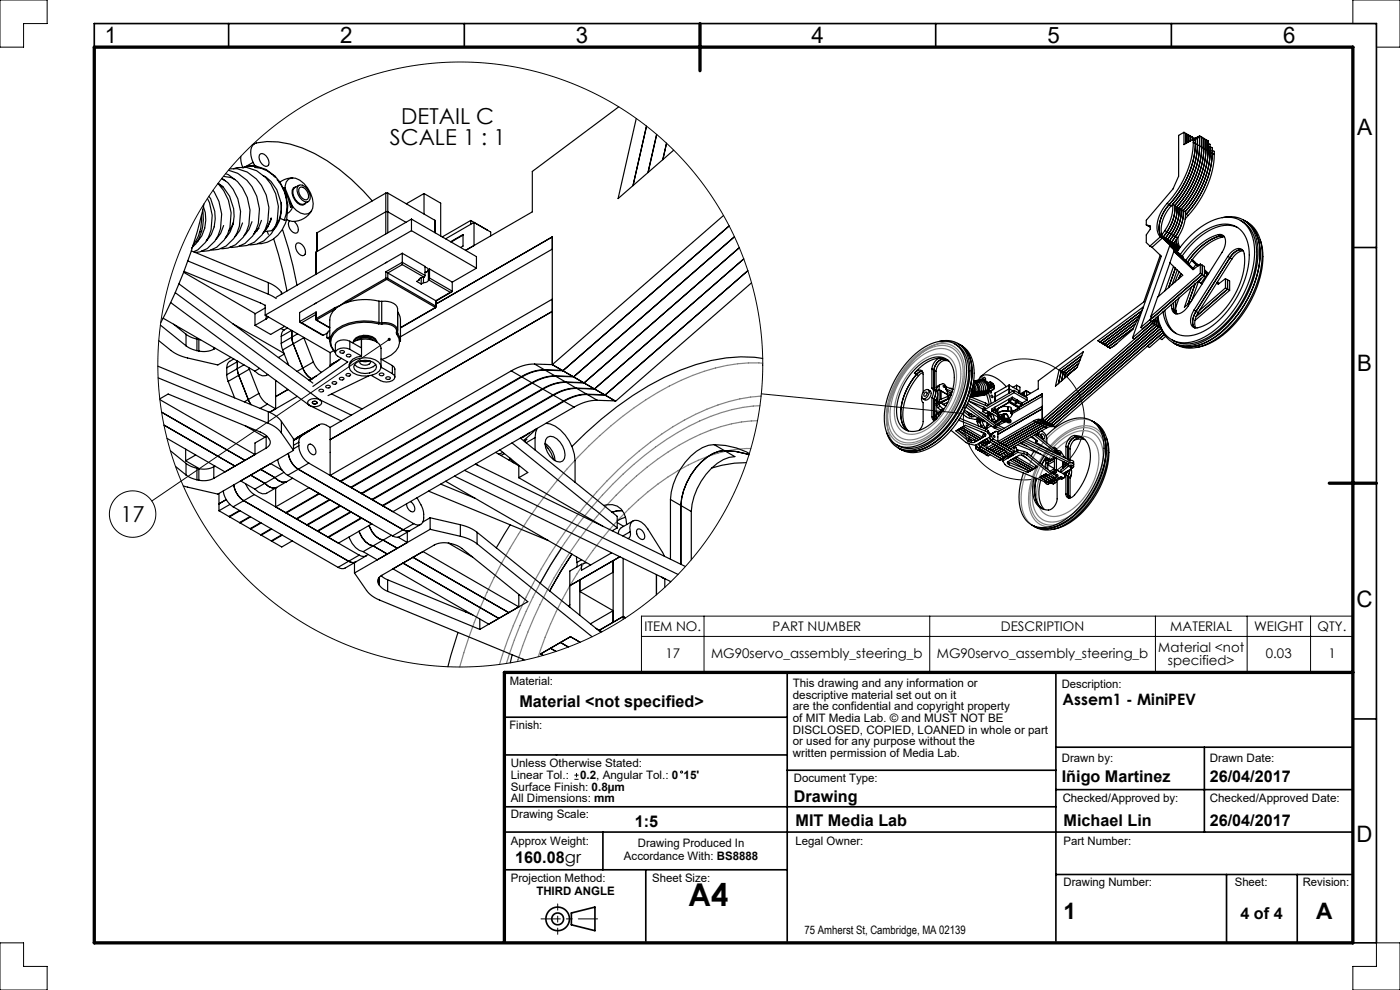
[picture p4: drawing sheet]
<svg xmlns="http://www.w3.org/2000/svg" width="297mm" height="210mm" viewBox="0 0 297 210" stroke-linecap="round" stroke-linejoin="round" font-family="sans-serif">
<defs><g id="words">
<text font-size="6.7" x="146" y="192.1">A4</text>
<g font-size="4.8">
<text x="22.3" y="9.2">1</text>
<text x="72.2" y="9.2">2</text>
<text x="122.2" y="9.2">3</text>
<text x="172.2" y="9.2">4</text>
<text x="222.2" y="9.2">5</text>
<text x="272.2" y="9.2">6</text>
<text x="287.9" y="28.7">A</text>
<text x="287.9" y="78.7">B</text>
<text x="287.8" y="128.7">C</text>
<text x="287.8" y="178.7">D</text>
<text x="225.6" y="194.9">1</text>
<text x="279.2" y="195">A</text>
</g>
<g font-size="4.7">
<text x="85.1" y="26.2">DETAIL C</text>
<text x="82.7" y="30.8">SCALE 1 : 1</text>
<text x="25.5" y="110.7">17</text>
</g>
<g font-size="3.4">
<text x="110.2" y="150">Material &lt;not specified&gt;</text>
<text x="225.3" y="165.9">Iñigo Martinez</text>
<text x="256.6" y="165.9">26/04/2017</text>
<text x="168.4" y="170.2">Drawing</text>
<text x="134.7" y="175.3">1:5</text>
<text x="168.8" y="175.2">MIT Media Lab</text>
<text x="225.6" y="175.2">Michael Lin</text>
<text x="256.6" y="175.2">26/04/2017</text>
<text x="109.3" y="183">160.08gr</text>
<text x="263.2" y="194.9">4 of 4</text>
</g>
<text font-size="3.3" x="225.4" y="149.6">Assem1 - MiniPEV</text>
<g font-size="2.8">
<text x="136.7" y="133.9">ITEM NO.</text>
<text x="163.9" y="133.9">PART NUMBER</text>
<text x="212.3" y="133.9">DESCRIPTION</text>
<text x="248.3" y="133.9">MATERIAL</text>
<text x="266.1" y="133.9">WEIGHT</text>
<text x="279.5" y="133.9">QTY.</text>
<text x="141.2" y="139.6">17</text>
<text x="150.9" y="139.6">MG90servo_assembly_steering_b</text>
<text x="198.7" y="139.6">MG90servo_assembly_steering_b</text>
<text x="245.7" y="138.2">Material &lt;not</text>
<text x="247.8" y="141">specified&gt;</text>
<text x="268.6" y="139.6">0.03</text>
<text x="281.8" y="139.6">1</text>
</g>
<g font-size="2.5">
<text x="108.1" y="145.3">Material:</text>
<text x="168.2" y="145.8">This drawing and any information or</text>
<text x="168.2" y="148.2">descriptive material set out on it</text>
<text x="225.3" y="146">Description:</text>
<text x="108.1" y="154.7">Finish:</text>
<text x="168.2" y="155.7">DISCLOSED, COPIED, LOANED in whole or part</text>
<text x="168.2" y="150.7">are the confidential and copyright property</text>
<text x="168.2" y="153.2">of MIT Media Lab. © and MUST NOT BE</text>
<text x="168.2" y="158.1">or used for any purpose without the</text>
<text x="168.2" y="160.6">written permission of Media Lab.</text>
<text x="225.3" y="161.5">Drawn by:</text>
<text x="256.6" y="161.5">Drawn Date:</text>
<text x="108.4" y="162.8">Unless Otherwise Stated:</text>
<text x="108.4" y="165.3">Linear Tol.:</text>
<text x="108.4" y="167.7">Surface Finish: 0.8µm</text>
<text x="123.1" y="165.3">0.2, Angular Tol.: 0</text>
<text x="145" y="165.3">15'</text>
<text x="168.4" y="165.9">Document Type:</text>
<text x="108.4" y="173.6">Drawing Scale:</text>
<text x="108.4" y="170.2">All Dimensions: mm</text>
<text x="225.4" y="170.2">Checked/Approved by:</text>
<text x="256.6" y="170.2">Checked/Approved Date:</text>
<text x="108.4" y="179.2">Approx Weight:</text>
<text x="135.3" y="179.7">Drawing Produced In</text>
<text x="168.8" y="179.2">Legal Owner:</text>
<text x="225.6" y="179.2">Part Number:</text>
<text x="132.4" y="182.5">Accordance With: BS8888</text>
<text x="108.4" y="187.1">Projection Method:</text>
<text x="113.8" y="189.9">THIRD ANGLE</text>
<text x="138.3" y="187">Sheet Size:</text>
<text x="225.6" y="187.9">Drawing Number:</text>
<text x="261.9" y="187.9">Sheet:</text>
<text x="276.4" y="187.9">Revision:</text>
<text x="170.7" y="198.1">75 Amherst St, Cambridge, MA 02139</text>
</g>
</g></defs>
<g fill="none" stroke="#000" stroke-width=".21">
<path d="M0 0h10v5h-5v5h-5zM287 0h10v10h-5v-5h-5zM82.6 72l-50.4 34.3M161.5 83.5l42.9 4.2M136.1 130.7h151v11.9h-151zM136.1 135h151M149.4 130.7v11.9M197.2 130.7v11.9M245.1 130.7v11.9M264.6 130.7v11.9M278 130.7v11.9M121.9 165.3h.8"/>
<path d="M121.9 164.4h.8M122.3 164v.9M0 200h5v5h5v5h-10zM287 205h5v-5h5v10h-10z"/>
<circle cx="97.6" cy="77.3" r="64.2"/>
<circle cx="217.2" cy="89" r="12.8"/>
<circle cx="28.1" cy="109" r="4.9"/>
<circle cx="144.6" cy="163.8" r=".22"/>
</g>
<g fill="none" stroke="#000" stroke-width=".35">
<path d="M20 10v-5h272v195h-5M48.5 5v5M98.5 5v5M198.5 5v5M248.5 5v5M287 52.5h5M107 152.1h60M167 142.6v57M224 142.6v57M224 158.5h63M255.5 158.5v18M287 152.5h5"/>
<path d="M107 171.1h117M107 176.5h180M107 160.1h60M127.9 176.5v8M167 163.4h57M224 167.5h63M107 184.5h60M121.2 193.7l5-1.3v5l-5-1.2zM137 184.5v15.1M224 185.5h63M260.2 185.5v14.5M275.2 185.5v14.5"/>
<circle cx="118.3" cy="194.9" r="2.5"/>
<circle cx="118.3" cy="194.9" r="1.25"/>
</g>
<g fill="none" stroke="#808080" stroke-width=".25">
<path d="M161.8 77a35.4 35.4 0 0 0-17.3 3.7 76.5 76.5 0 0 0-26.4 21.4 107.6 107.6 0 0 0-20.6 39.4M193.4 76.7a8.8 8.8 0 0 1 7.4-3.3 4.9 4.9 0 0 1 3.5 5.2 17.3 17.3 0 0 1-8.9 14.7 4.6 4.6 0 0 1-6.2-1.3 10.7 10.7 0 0 1 .2-9 19.1 19.1 0 0 1 4-6.3zM193.6 76.1a8.9 8.9 0 0 1 7.5-3.1 5.1 5.1 0 0 1 3.5 5.3 18 18 0 0 1-9.2 15.4 4.8 4.8 0 0 1-6.4-1.2 10.7 10.7 0 0 1 0-9.2 19.8 19.8 0 0 1 4.6-7.2zM193.8 76.9a7.9 7.9 0 0 1 6.9-2.9 4.7 4.7 0 0 1 3.1 5 16.2 16.2 0 0 1-8.5 13.8 4.3 4.3 0 0 1-6.4-3.8 16.1 16.1 0 0 1 4.9-12.1zM194 77.8a7.1 7.1 0 0 1 6.2-2.6 4.2 4.2 0 0 1 2.7 4.5 14.1 14.1 0 0 1-7.8 12.1 3.7 3.7 0 0 1-5.3-3.4 14.1 14.1 0 0 1 4.2-10.6zM194.1 76.2a10.2 10.2 0 0 1 7.9-3.7 5.1 5.1 0 0 1 4.1 5 19.3 19.3 0 0 1-6.1 14.9 9.6 9.6 0 0 1-7.9 3.3 5.3 5.3 0 0 1-3.9-5.4 19.5 19.5 0 0 1 5.9-14.1zM159.3 95.2a29.4 29.4 0 0 0-15.4 4.6 68.7 68.7 0 0 0-24.5 27.2 75.4 75.4 0 0 0-5.2 12.3M160.7 89.3a34.1 34.1 0 0 0-16.7 5.2 76.6 76.6 0 0 0-26.5 28.1 87.7 87.7 0 0 0-7.7 17.7M161.2 86.1a37.1 37.1 0 0 0-17.4 5.7 81.5 81.5 0 0 0-27.6 29.1 93.5 93.5 0 0 0-8.8 19.8M161.4 84a40.3 40.3 0 0 0-18.6 6.5 85.8 85.8 0 0 0-28 30.2 97 97 0 0 0-8.8 20.2M161.5 84h-.1M222.5 92.6a10.2 10.2 0 0 1 7.9-3.7 5.1 5.1 0 0 1 4.2 5 19.3 19.3 0 0 1-6.1 14.9 9.6 9.6 0 0 1-7.9 3.3 5.3 5.3 0 0 1-3.9-5.3 19.4 19.4 0 0 1 5.8-14.2z"/>
<path d="M223.6 93.8a9.2 9.2 0 0 1 7.5-3.4 5 5 0 0 1 3.7 5.1 17.9 17.9 0 0 1-9.4 15.7 4.6 4.6 0 0 1-6.5-1.9 12.8 12.8 0 0 1 1.1-10.4l1.5-2.6zM223.6 94.1a8.8 8.8 0 0 1 7.5-3.3 4.9 4.9 0 0 1 3.4 5.3 17.3 17.3 0 0 1-8.9 14.7 4.5 4.5 0 0 1-6.3-1.6 11.5 11.5 0 0 1 .7-9.7l1.6-2.9zM223.9 94.4a8.1 8.1 0 0 1 6.9-3 4.6 4.6 0 0 1 3.2 4.9 16.2 16.2 0 0 1-8.4 13.9 4.2 4.2 0 0 1-6.1-2.1 12.7 12.7 0 0 1 1.9-10.4l1-1.6zM224.2 95.3a6.9 6.9 0 0 1 6.4-2.6 4.4 4.4 0 0 1 2.5 4.7 14.2 14.2 0 0 1-7.7 11.8 3.7 3.7 0 0 1-5.4-3.3 14 14 0 0 1 4.2-10.6z"/>
</g>
<path d="M114.8 194.9h12" fill="none" stroke="#000" stroke-width=".21" stroke-dasharray="15.2 1.3 1.3 1.3" stroke-dashoffset="11.1"/>
<path d="M118.3 191.7v6.5" fill="none" stroke="#000" stroke-width=".21" stroke-dasharray="15.2 1.3 1.3 1.3" stroke-dashoffset="13.9"/>
<path d="M20 10h267v190h-267zM148.5 5v10M282 102.5h10M287 142.6h-180v57" fill="none" stroke="#000" stroke-width=".7"/>
<path d="M82.3 71.8l.3-.1 .2 .1-.2 .2 .2-.2a.34 .34 0 0 1 0 .5 .34 .34 0 0 1-.5-.1 .34 .34 0 0 1 0-.4z" fill="#000"/>
<g fill="none" stroke="#000" stroke-width=".25">
<path d="M46.2 38.9a9.7 9.7 0 0 1 1.4 12 5 5 0 0 1-4.8 2.4M46.3 38.9a8.1 8.1 0 0 1 1.7 11.5l-.2 .1M46.4 39.1l1 .5M47 37.9l.8 .4M47.1 37.8a9.5 9.5 0 0 1 2.5 12.8 5 5 0 0 1-4.8 2.4M47.4 37.4l1.6 .3 .8 .4M47.9 36.8a9.3 9.3 0 0 1 4.4 12.3 5.6 5.6 0 0 1-5.5 3.6M48.5 36.1a8.6 8.6 0 0 1 6.5 8.2 7.9 7.9 0 0 1-3 7.3l-1.6 .7-1.6 .1M48.7 35.8a7 7 0 0 1 6.8 3.5 9.7 9.7 0 0 1 .1 10.5 5 5 0 0 1-4.8 2.4M49.5 35.8a6.3 6.3 0 0 1 6.9 1.9 9.7 9.7 0 0 1 1.2 11.8 5 5 0 0 1-4.8 2.4M51.1 33.2a4.8 4.8 0 0 0 .5 2.5M51.6 35.5a6.3 6.3 0 0 1 6.8 1.9 10 10 0 0 1 2.4 9.2"/>
<path d="M53.7 34.4a3.7 3.7 0 0 1-.1-3.6l.4-.3a14.8 14.8 0 0 1 10.1 .9 39.2 39.2 0 0 1 14.9 11.2M53.7 34.4l.3 .7M53.7 34.4l-1.9 1.1M54 35.5a5.9 5.9 0 0 1 4.4 2.2M54 30.5l-.5 .3M54 35.1l-1.3 .2M54.3 35.2l-.3-.1-.3 .1M55.3 32.6a1.73 1.73 0 0 1 1.5 2.6 1.73 1.73 0 0 1-1.5-2.6zM55.8 37.2a8 8 0 0 1 3.7 9M58 37.2l.3 .1M58.8 38.1a8.5 8.5 0 0 1 1.5 8.7M60 39.8l.5 .1"/>
<path d="M60 40a10 10 0 0 1 1.6 3.9h.5M60.5 39.9l-.5 .1M60.5 39.9l1.6 4M62.1 37.7l-1.2 .2-1.5 .7-.1-.1M62.7 39.7a1.38 1.38 0 0 0-.5 2.1 2.47 2.47 0 0 0 2 1.7l.6-.4M63.3 39.4a1.42 1.42 0 0 1 1.9 .8 2.15 2.15 0 0 1 .4 2.4 1.42 1.42 0 0 1-2-.7 2.15 2.15 0 0 1-.3-2.5zM63.4 39.3l-.9 .5a2.18 2.18 0 0 0 .7 3.1l.6 .4 .5 .1 1.1-.6M63.6 39.8a1.07 1.07 0 0 1 1.4 .6 1.61 1.61 0 0 1 .3 1.8 1.07 1.07 0 0 1-1.5-.5 1.61 1.61 0 0 1-.2-1.9zM131.3 22.7l-18.4 13.7v8.5l-14.1 8.2M135 25.1l-3.9 17 11.8-10.3M137.1 26.8l-2.8 12.6M139.3 28.5l-1.8 8.1"/>
<path d="M141.4 30.4l-.8 3.5M251.2 28.1l2.2 1.3M251.2 28.1l-1.2 .6v8.7l-1.2 2.7-5.6 6.6v1M251.2 28.1v2.6l2.4-1.4M251.6 28.3v2.1M252.1 28.6v1.6M252.5 28.8v1.1M252.5 28.8h.1M253 29.6v-.5v.6M253.1 30.2a20.3 20.3 0 0 1-5.5 12.9M253.1 30.2l4.5 2.6M253.4 29.4h.1"/>
<path d="M253.6 29.3a21.2 21.2 0 0 1-6.3 15 5.8 5.8 0 0 0-.9 5.9l.2 .3M253.6 29.8l-.5-.3v.7M253.6 29.3l.4 .3M254 30.7a20.2 20.2 0 0 1-5.2 12.6M254 30.7a20.3 20.3 0 0 1-5.5 12.9M254 29.1l-.4 .2M254 29.1v1.6M254 29.1l.5 .2M254.5 28.8a20.2 20.2 0 0 1-5.3 14.8 9.4 9.4 0 0 1-2.4 6.7l2.5 2.4-.1 .1M254.5 28.8l-.5 .3M254.5 28.8l1.8 1.1M254.5 28.8h.1"/>
<path d="M254.9 29.1a20.2 20.2 0 0 1-5.2 14.8M254.9 29.1h.1M255.4 29.4a20.3 20.3 0 0 1-5.3 14.7 9.4 9.4 0 0 1-2.4 6.7l2.2 2.2M255.8 29.6a20.3 20.3 0 0 1-5.3 14.8 9.4 9.4 0 0 1-2.4 6.7l1.9 1.8M256.3 29.9a20.3 20.3 0 0 1-5.3 14.7 9.4 9.4 0 0 1-2.4 6.7l1.5 1.5M256.3 29.9h.1M256.3 30.4l.4 .2v1.7M256.7 32.3a20.2 20.2 0 0 1-5.3 12.6M256.7 31.1l.5 .3a20.2 20.2 0 0 1-5.7 14.2M256.7 32.3a20.3 20.3 0 0 1-5.3 12.6M257.2 31.9l.4 .2v.7M257.6 32.8a20.3 20.3 0 0 1-5.5 12.9"/>
<path d="M39 57.8l15.1 8.7v2.5M39 57.6l16.2 6.7 1.1 .5M39.9 55.4l17 7M40.6 53.2l16.3 6.8M42 51.1h-.1M42.8 45.7a9.3 9.3 0 0 1-1.9 6.4M42.8 49l-.5 1.5-.7 1.2-1 .9M42.8 49l-.4 .1M43 44.6a9.5 9.5 0 0 1-.2 4.4M43.1 43.7a7.1 7.1 0 0 1-1.3 7.6M43.3 43.2a96.6 96.6 0 0 1-9.2 25.3M44 42.1a8.6 8.6 0 0 1-2 10.9l-.9 .4"/>
<path d="M44 50.9h-.1M44.3 41.6a7.7 7.7 0 0 1-.5 9.5M45.2 40.4a9.6 9.6 0 0 1 .4 10.8l-1.6 1.5-1.6 .7-1 .2M47.4 47.8l-.6 1.7-1 1.3M48.1 50.2h-.1M49.6 47l-1 2M50.1 49.9l-.1 .1M51.5 47.3l-.7 1.6-1 1.4M52.1 49.7h-.1M53.5 47l-.7 1.7-1 1.3M54 49.4v.1M54.5 48.8l.1 .2h-.3"/>
<path d="M55 48.4l-.9 .7M55.5 46.7l-.7 1.7-1 1.3M56.7 49.1l.2 .6M56.9 60a6.2 6.2 0 0 1 2.8 2M56.9 60v2.4M57.5 46.2a5.6 5.6 0 0 1-1.7 3.2M57.6 46.3l-1.2 2.3M58.1 50.7a78.2 78.2 0 0 1 2.8 11M59.5 46.2l-.9 1.8-.6 .8M59.5 46.2a1.26 1.26 0 0 0 1.3 .4M59.7 43a7.2 7.2 0 0 1-2.1 5.9l-1.5 .2M59.9 48.7a80.2 80.2 0 0 1 3.1 11.8"/>
<path d="M60.6 40.8a2.9 2.9 0 0 1 .6-2.8 2.63 2.63 0 0 1 3.3 .9 6.2 6.2 0 0 1 1.8 5.3 1.68 1.68 0 0 1-2.5 1l-.9-.6-1.5-1.8M60.8 46.6a6.5 6.5 0 0 1-6.2 5.1M61.4 46.9a1.77 1.77 0 0 0 1.6 2.5 1.77 1.77 0 0 0-.6-2.4M62.1 43.9a2.44 2.44 0 0 1-1.2 1.4M63 51.6a1.73 1.73 0 0 1 1.5 2.6 1.73 1.73 0 0 1-1.5-2.6zM66.1 44.7a4.2 4.2 0 0 1-5.3 1.9M67.1 53.5l-.1 4.7M67.1 53.5v4.7M67.3 49.4l-.1 4M67.3 49.4v3.9M81.8 57.7l.5 .2M81.8 59l.2 .3"/>
<path d="M81.8 59h.5M81.8 41h.5M81.8 41v8.6M81.8 57.7v1.3M81.8 59l-8.4 4.9M81.8 41l-14.5 8.4M82 59.3h.1M82 59.3l-8.5 4.9M82.1 59.3l10.2 5.9M82.3 59l-.2 .3M82.3 57.9l10.1 5.9M82.3 41v8.4"/>
<path d="M82.3 57.9v1.1M82.3 59l10.1 5.9M82.3 41l9.9 5.7M85.3 55.6v.5M85.3 55.6l-3.5 2.1M85.3 56.1l4.7 2.7M85.3 53.7l-18.6 10.8M85.3 53.7v1.9M85.3 55.6l4.9 2.8M85.3 56.1l-3 1.8M85.3 53.7l4.9 2.8v1.9M86.1 47.2l-3.8-2.3h-.4l-14.8 8.6"/>
<path d="M87.3 48.9l-31 17.9M87.3 48.9l13.8 8M87.3 46.5l-28.7 16.5M87.3 46.5v2.4M87.3 46.5l13.8 7.9v2.5M88.9 59.4l-.5 .3 1 .5M88.9 59.4h.1M89.4 58.9v1.3M89.8 60l-.4 .2M89.8 58.8v1.2M89.9 58.8a.88 .88 0 0 0-1 .6M90 41.1l-3.8 2.1"/>
<path d="M90 41.1v4.3M90 41.1l3.5 2v7M90 58.8h-.1M90.2 56.7l.4 .1 .3 .4M90.2 57.8l.4-.2 .3-.4-.2 .3zM90.2 58.4l-.2 .4M90.9 59.4a.88 .88 0 0 1-1.1 .6M90.9 57.2v2.2M90.9 59.3l4.6 2.7M90.9 59.3v.1M91.1 59l-.2 .3M91.1 59l4.8 2.8"/>
<path d="M91.1 57.1l4.8 2.7M91.1 57.1v1.9M91.1 57.1l-.2 .1M92.2 46.7l.1 2.7M92.2 46.7v2.6M94.5 50.7l6.1-3.5v4.9M95.6 51.3l2.6-1.5v2.4l-.5 .3M95.9 59.8v2M98.2 49.9l-2.5 1.4M99.9 46.8l4.2 2.4v.8M99.9 46.8l-6.1 3.5M99.9 46.8v.8"/>
<path d="M101.1 56.9l-5.2 2.9M103.4 48.8h.1M117.2 52.8l-32.2 18.6M153.5 45.7l-36.3 31.6M154.7 47.9l-35.3 30.7M156.8 52.5l-32.9 28.7M157.8 54.9l-31.7 27.6-3.7-.1M158.6 57.4l-30.2 26.4M159.4 60l-28.8 25.1-13.4-7.8M243.2 47.7l.8 .2v.7l-.8 1.2v1.7l.8 .7M243.2 47.7l.8 .5M243.6 48l.4 .1"/>
<path d="M244 52.2l.4 .3M244.4 52.5l2 1.8-6.1 17.3M246.1 54.1l-3.5 9.9-22.3 16.8v1.7l-2.9 1.6 .4-.2v-1l-1.2 .7M246.2 50.2l.8 .5M246.2 50.2l-2.2 2M246.6 50.5l5.5 5.3M246.6 50.5l-2.2 2M246.7 50.3l2.3 1.3M247 50.7l4 3.9M247.1 48.9l2.7 1.6M247.1 48.9l-.6 .9M247.6 43.1a6.8 6.8 0 0 0-1.9 6.5l.5 .6"/>
<path d="M247.6 43.1l.9 .5M248 49.4l-.8 1.2 2.5 2.4-.1 .2M248.1 52.1l-6.1 17.4M248.1 52.1l1.4 1.4M248.1 52.1l.5 .3M248.2 55.8l2.7 2.6-5.3 4.6-1.5 4.1M248.5 43.6a6.8 6.8 0 0 0-1.9 6.5l.4 .6M248.8 43.3a8.4 8.4 0 0 1-1.7 5.6M248.8 43.3l2.6 1.6M248.8 52.5l1.1 .6M249 56.5l-1.9 5.2M249 51.6l1.2 1.1"/>
<path d="M249.1 53.2l-3.4 9.7M249.1 53.2l4.1 3.9M249.1 53.2l.4 .3M249.4 56.9l-1.5 4.1M249.5 53.6l-.5-.3 4.1 3.9 1.5-1.2M249.5 50.9l.2 1 .5 .7a1.9 1.9 0 0 1-1-1.2M249.5 53.5l3.8 3.6M249.7 43.9a8.4 8.4 0 0 1-1.7 5.5M249.7 53.3a16.7 16.7 0 0 1 9.3-7.1 5.5 5.5 0 0 1 6.9 4.9 20.1 20.1 0 0 1-4.3 14.8 15.4 15.4 0 0 1-9.6 6.8 5.5 5.5 0 0 1-6.3-5l-.1-.6M249.7 57.3l-1 3M249.8 50.5l-.8 1.1M249.9 50.3v1.1l.4 1.1"/>
<path d="M250.1 57.7l-.8 2.1M250.4 54a14.1 14.1 0 0 1 8.9-6.4 4.9 4.9 0 0 1 5.5 4.3 18.1 18.1 0 0 1-4.3 13.9 13.1 13.1 0 0 1-8.5 5.5 5 5 0 0 1-5.2-4.7l-.1-.5M250.5 58l-.5 1.1M250.6 54.3l.4 .3M251 54.6l-.1 .1M251.4 44.9a8.4 8.4 0 0 1-1.6 5.6M251.5 45.4l.6 .3M251.7 55.6l.4 .2M252.1 45.7l-.7 .8M252.1 55.8v.1M252.8 55.2l.9 .9M252.9 55.2l1.3 1.2"/>
<path d="M252.9 55.1l1.4 1.2M253.7 56.1l.4 .3M253.7 56.1l-.6 .8M254.1 56.4v.1M254.2 59.7l.1 .1M254.2 59.7l-1.3 4M254.3 59.8l.5 .3M254.6 58l.9 .5M254.6 56l.9 .5v2M254.6 58l-10.5 9.1M254.6 56v2M254.9 59.1l-.6 .7"/>
<path d="M255.1 56.3v1.9l-11.2 9.7M255.5 57.2l.9 .8M255.5 57.4l.8 .7M255.5 58.5l-11.1 9.7-.5-.3M255.5 57.7l.2 .2M255.7 57.9l-.2 .2M255.7 57.9l.4 .2M256.1 58.1l-.6-.6 .8 .7M256.1 58.1l-1.3 2M258.2 59.9l.3 .3M258.3 59.8l.3 .3M258.5 49.8a1.26 1.26 0 0 1 1.5 1.5l-.3 1.3-.4 .9-7.2 11.4a2.67 2.67 0 0 1-2.9 1.6l-.4-.4-.2-.7"/>
<path d="M258.5 49.8a12.9 12.9 0 0 0-7 5.5M258.5 49.8l.9 .5M259.3 46.2a5.7 5.7 0 0 1 7.3 4.6 19.8 19.8 0 0 1-3.4 14.2 18.3 18.3 0 0 1-9.6 8.1 5.6 5.6 0 0 1-7.5-4.1M259.4 50.3a13.1 13.1 0 0 0-7.2 5.8M259.6 50a7.7 7.7 0 0 0-5 2.5l-1.2 1.2-1.5 1.9M259.7 50.2l-.3 .1M260 59.1l.9 .5v2M260 59.1l-1.6 1.2-.3-.3M260 59.1v2M260.4 59.4v1.9l-6.6 5.8M260.5 54.4a2.67 2.67 0 0 1 2.8-1.6l.3 .2a6.3 6.3 0 0 1 .2 4.5 16.9 16.9 0 0 1-8.5 11.6l-.6 .3a1.43 1.43 0 0 1-1.7-.1 1.43 1.43 0 0 1-.4-1.7l.7-1.8M260.5 54.4l-7.2 11.4"/>
<path d="M260.5 54.4l.9 .5M261.4 54.9l-7.2 11.4M262.6 48.3a6.8 6.8 0 0 0-6.8 1 18.4 18.4 0 0 0-5 5M263.1 46.7a6.7 6.7 0 0 1 3.5 6.2 22.5 22.5 0 0 1-10.7 18.9 6.9 6.9 0 0 1-7.4 .2M263.6 53a2.66 2.66 0 0 0-2.7 1.7l-7.2 11.4a2.96 2.96 0 0 0-.3 3.4M263.7 53.2a3.1 3.1 0 0 0-2.3 1.7M263.8 46.7a7.2 7.2 0 0 1 4 6.9 23.2 23.2 0 0 1-11.2 19.1 7.1 7.1 0 0 1-7.8-.1M264.2 46.9a7.7 7.7 0 0 1 3.1 7.3 23.4 23.4 0 0 1-11.1 18.3 7.3 7.3 0 0 1-7 .4M267.3 50.8a16.2 16.2 0 0 1-1.3 11.8 20.5 20.5 0 0 1-10.2 10.6l-1.7 .4M33.5 77.7l23.4 9.6M33.7 72.3l2.6 2a8.8 8.8 0 0 0 3.5 1.6l6.4 1.5 2.8-1.6M34 69l5.5 4.4"/>
<path d="M34.6 67.5l19.5 11.2M36.8 68.8l2.7 2.1M37.2 62.1l30.7 22.8 .3 .3v.3a1.93 1.93 0 0 1-2.6 .4l-29.4-21.7M38 60.2l28.4 21.1M39.5 73.4l1 .6 1.3 .4M39.5 70.9l1 .6 1.3 .4M39.5 70.9v2.5M41.8 71.9v2.5M41.8 74.4l.4 .1M41.8 71.9l.4 .1M42.2 72v2.5M42.2 72l.4 .1"/>
<path d="M45.4 74.1a4.7 4.7 0 0 1-3.2 .4M45.4 73.7v.4M45.7 73.9l-.3 .2M48.1 79.5l.3 1.4M48.1 78v1.5M49.4 68.7l10.8 6.2M49.6 76.1a1.85 1.85 0 0 0-1.5 1.9M50.4 78.2l.2 1.4 2.1 5.2 .6 1M50.4 76.7v1.5M50.4 78.2l-2.3 1.3M50.4 76.7l-2.3 1.3M50.4 76.6v.1"/>
<path d="M50.5 76.7h-.1M51.8 77.4l-1.4 .8M52.8 78l.1 .3M52.9 78.3l-4.5 2.6M52.9 78.3l2 5.2M54.1 78.7a2.02 2.02 0 0 0 2.7 .8M54.1 69l3.3 1.9 3-1.7M55.1 78.1l-1 .6M56.3 66.8l13.7 8M56.3 64.7v2.1M56.3 65.3l-2.2 1.3M56.5 67v.7"/>
<path d="M56.5 67.7l-2.4 1.3M56.9 62.4l1.7 .9M57 67.3l-.5 .4M59.6 69.7l.6 .3M59.7 72.8l.3 1.4M59.7 71.3v1.5M59.7 62v.4M59.7 62l.2 .3M60 74.2l1.2 3.3M60.3 75.1l-1.2 .7M61 69.6l-.7 .4a1.5 1.5 0 0 0-.6 1.3M61.1 77l-.3 .1"/>
<path d="M61.9 70.1l-2.2 1.2M61.9 71.5l.2 1.3 2.1 5.3a4.6 4.6 0 0 0 2 2.3M61.9 70.1v1.4M61.9 71.5l-2.2 1.3M63.1 70.8l-1.2 .7M63.6 68.2l.4 .3M63.7 68.4l4.9 2.7M64 68.5l4.6 2.6M64.4 71.6h.1M64.5 71.6l2 5.2M64.5 71.6l-4.5 2.6M66.5 76.8a4.7 4.7 0 0 0 1.7 2.2"/>
<path d="M66.5 76.8l-3.5 2M67 66.7l-3 1.8M67 67.7l.1 .2M67.1 67.6l.1 .2M67.1 66.2l-.1 1.5M67.1 67.6l-.1 .1M67.1 66.2l-3.5 2M67.1 64.3l-3.5 2v1.9M67.1 66.2v1.4M67.1 67.9l2.9 1.7M67.2 79.7l-1.7 .9M67.2 67.8v.1"/>
<path d="M67.2 67.9h-.1M67.2 67.9l2.8 1.6M69.3 70.7v.9l.3 .1M69.4 71.7l.6 .3M69.5 70.6l-.9 .5M69.5 70.5v.1M69.6 71.7l.4 .2M70 70.1l-.5 .5M70 71.4l-.4 .3M70 74.8v2.9M70.8 74.4l-.8 .4M70.9 65.3l.2 .3"/>
<path d="M70.9 65.3l-3.8 2.3M71.1 65.6a3.1 3.1 0 0 0-1.1 2.3v4.5M71.1 65.6l-3.9 2.2M71.9 76.4l-1.9 1.1M72.1 74.5a.51 .51 0 0 1 .6-.2 .51 .51 0 0 1 .3 .4 .51 .51 0 0 1-.5 .2 .51 .51 0 0 1-.4-.4zM72.2 64.8l-1.3 .5M72.2 64.8l-1.1 .8M72.4 76l-6.7 4.8M73.4 63.9l-1.2 .9M73.4 63.9l.1 .3M73.4 79.4a.51 .51 0 0 1 .6-.2 .51 .51 0 0 1 .3 .4 .51 .51 0 0 1-.5 .2 .51 .51 0 0 1-.4-.4zM73.5 75.3a.51 .51 0 0 1 .5-.2 .51 .51 0 0 1 .4 .4 .51 .51 0 0 1-.5 .2 .51 .51 0 0 1-.4-.4z"/>
<path d="M73.5 64.2l-1.3 .6M74.2 74.1a2.6 2.6 0 0 0-2.9 .4l-.2 .3 .2 .4 2.5 1.6-7.4 5.2M74.2 72.4a2.6 2.6 0 0 0-2.9 .3l-.2 .4v1.7M74.2 74.1l2.5 1.4M74.2 72.4v1.7M74.2 72.4l2.5 1.4M74.7 76.7a5 5 0 0 1 5.6 .1l.5 .6a1.89 1.89 0 0 1-1.8 2.2 4.7 4.7 0 0 1-4.7-1.1l-.2-.6 .1-.6zM75 72.6a2 2 0 0 1 2.2-1.5 2.41 2.41 0 0 1 2.8 1.5M75 72.5a3.2 3.2 0 0 1 4.9 0M75.2 77.3a3.3 3.3 0 0 0 4.5 0M75.2 77.3a3.3 3.3 0 0 1 4.5 0l.2 .5a2.12 2.12 0 0 1-2.4 1.4 2.15 2.15 0 0 1-2.5-1.4zM75.7 72.2a2.98 2.98 0 0 1 3.6 0"/>
<path d="M76.4 76.6l-.1 .2a1.33 1.33 0 0 0 2.3 0l-.1-.2M76.6 76.5a1.79 1.79 0 0 0 1.7 0M76.7 72l-1.1 .2-.9 .5M76.7 72v3.5M76.7 72h.1M76.7 75.5a2.59 2.59 0 0 0-2.6 1.9v.4M76.7 72a4.1 4.1 0 0 1 4 1.3l.1 .6v3.9M76.8 76.5l.8 .1 .6-.1M78.2 79.7l-8.6 4.2M80.3 68.7a11 11 0 0 0-8.7 1.3 2.85 2.85 0 0 0-.5 4.7M80.3 68.7h.7M80.4 63.9h.6"/>
<path d="M80.4 63.9a12.4 12.4 0 0 0-6.9 .3M80.4 68.4a11.3 11.3 0 0 0-8.9 1.4 2.95 2.95 0 0 0-.4 4.9M80.4 68.4l-.1 .3M80.4 68.4l.6 .1M80.4 63.9v4.5M80.5 79.3a.51 .51 0 0 1 .5-.2 .51 .51 0 0 1 .4 .4 .51 .51 0 0 1-.5 .2 .51 .51 0 0 1-.4-.4zM80.8 77.9l2.4 1.4M80.8 76.2l2.4 1.3M81 63.9a3.4 3.4 0 0 1 3.2 1.1l.1 .5v4.6M81 68.5v.2M81 68.5a3.4 3.4 0 0 1 3.2 1.1l.1 .8M81 63.9v4.6"/>
<path d="M81 68.7a3.1 3.1 0 0 1 3 1.1l.1 .7M83.2 79.3l.4 .3 .2 .4a1.58 1.58 0 0 1-1.8 1l-1.3-.3-1.9-1.1M83.2 77.5l.4 .4 .2 .4v1.7M83.2 77.5v1.8M84.1 70.5l.1 .4M84.2 70.9a2.88 2.88 0 0 1-1.2 4.4l-2 1M84.3 70.4l-.2 .1M84.3 70.4l.1 .3M84.3 66.2h.1M84.4 66.2l.5 1.5 .1 4.7-.2-.8-.4-.9M84.4 70.7l-.2 .2M84.4 66.2v4.5"/>
<path d="M92.3 65.2v.1M92.3 65.3h.1M92.3 65.3l-7.3 4.2M92.4 65.3l-7.4 4.3M92.4 64.9l-.1 .3M92.4 63.8h.1M92.4 64.9l.1 .2M92.4 63.8v1.1M92.5 65.1l-.1 .2M92.5 63.8v1.3M92.5 64.5l24.7-14.3v27.1M95.5 62l-3.1 1.8"/>
<path d="M95.8 61.9l-3.3 1.9M95.9 61.8l-.4 .2M108.5 78.7l-38.5 22.1v-10.1M108.5 78.7l2.1 1.2M110.6 79.9l-38.4 22.2M110.7 80l-38.4 22.1v-.1M110.7 80l2.1 1.2M113.4 77.2a9.5 9.5 0 0 0-4.9 1.5M113.4 77.2l2.1 1.3M113.4 77.2l3.8 .1M115.5 78.5a9.5 9.5 0 0 0-4.9 1.4M115.5 78.5l3.8 .1"/>
<path d="M115.6 78.5a9.5 9.5 0 0 0-4.9 1.5M115.6 78.5l3.8 .1M115.6 78.5l2.2 1.2M117.2 66l-47.2 27.3M117.2 63.5l-47.2 27.2M117.8 79.7a9.5 9.5 0 0 0-5 1.5M117.8 79.7l3.7 .2M117.9 79.8a9.5 9.5 0 0 0-5 1.5M117.9 79.8l2.1 1.2M117.9 79.8l3.7 .1M119.4 78.6h.1M121.7 79.9l34.1-29.7z"/>
<path d="M161.8 76a32.3 32.3 0 0 0-17.5 2.5 68.4 68.4 0 0 0-23 16.2M193.6 75.6a9.3 9.3 0 0 1 7.6-3.2 5.2 5.2 0 0 1 3.8 5.4 18.9 18.9 0 0 1-9.5 16.3 5.1 5.1 0 0 1-6.9-1.3 10.7 10.7 0 0 1-.3-8.7 20.8 20.8 0 0 1 5.3-8.5zM194 79.2a.97 .97 0 0 1 .9-.7 .97 .97 0 0 1 .9 .6v4.1M194 79.2l.9 .5M194.3 78.1a6.4 6.4 0 0 1 5.8-2.2 4 4 0 0 1 2.4 4.2 13.2 13.2 0 0 1-7.1 11.1 3.5 3.5 0 0 1-5.1-3.1 13 13 0 0 1 4-10zM194.9 79.7a12.6 12.6 0 0 0-3.3 9.5l.3 1 .8 1.2M195.7 78.8h-.5a11.5 11.5 0 0 0-3.7 6.1 6.6 6.6 0 0 0 .8 6.3l.2 .1M195.8 79l-.9 .7M197.7 78.3l.9 .5M197.7 78.3v4M198.6 78.8v4M199.3 72.4a4.8 4.8 0 0 1 6.3 4.1 17.8 17.8 0 0 1-4.3 13.8 12.5 12.5 0 0 1-8.4 5.2 4.7 4.7 0 0 1-4.8-3.7"/>
<path d="M199.5 76a8 8 0 0 0-5.5 3.2M199.5 76a2.48 2.48 0 0 0-1.8 2.3M199.5 76l.9 .5M200.4 76.5l.9 .1M200.4 76.5a2.48 2.48 0 0 0-1.8 2.3M201.1 76.4a2.13 2.13 0 0 0-3 2.1v4.1a1.6 1.6 0 0 1 0 2v4l.2 .6M202.5 72.9a5.9 5.9 0 0 1 3 5.9 19 19 0 0 1-9.6 15.6 5.6 5.6 0 0 1-5.7-.1M203.1 72.8a6.2 6.2 0 0 1 3.6 6.4 19.7 19.7 0 0 1-9.7 16 6 6 0 0 1-6.6-.3M203.6 73.1a6.7 6.7 0 0 1 2.6 6.6 19.9 19.9 0 0 1-9.7 15.2 6 6 0 0 1-5.7 .3M208.5 79.6l-.6 .4 .1 .6a1.67 1.67 0 0 1 1.8 2.2M224.7 78.4l1.9 1.2M224.7 78.4l5.1-3.8-1.3 3.3-4.6 4z"/>
<path d="M228.2 78.2l-1.7 1.3-.1 .2M228.8 77.1l-2.8 2.1-.2 1.1M229.2 76.3l-3.6 2.7-.4 1.8M229.5 75.5l-4.4 3.2-.6 2.7M232.9 72.3l9.7-7.2-2.3 4.8-4 3.5-.8 .4zM236.9 72.9l-1 .7M240.3 71.6l.4 .3M240.4 69.6l-5.2 4M240.9 68.7l-6.2 4.6M241.3 67.8l-7 5.3 1.3 .7-2.7-1.5M241.7 66.9l-7.9 5.9M242 69.5l.5 .2"/>
<path d="M242.2 66l-8.8 6.5M244 67.7l-2 1.8M244.1 67.1l.5 .3M244.2 67.2l-.3 .7M244.3 68.1l-4 3.5M244.5 68.5v.1M244.5 68.6l1.8 1-23.4 20.4M244.5 68.6l-23.4 20.4M244.7 67.9l-.3 .8-.4-.3M244.8 67.8l.2 1-23.4 20.4M245.2 67.5l.2 1.6M245.4 69.1l-23.4 20.4"/>
<path d="M245.6 67.2l.3 2.1-23.4 20.4h-.8M246.5 70.1l-23.2 20.2M246.7 70.5l-22.9 20-.9-.5M247 71l-3.2 2.7-.4-.2M247.1 65.8a6.3 6.3 0 0 0 2.5 5M247.3 71.3l-.8 .7-.4-.2M248.5 64.6l.1 .8M248.6 65.4l.9 .5M248.9 64.2l.1 .8a2.08 2.08 0 0 0 .4 1.6M249.4 63.8l.1 2.1M249.5 65.9l.2 .7M250.1 63.2l-.7 2.1"/>
<path d="M252.8 60.9l-1.5 4.3 1.4-1.3M253.3 65.8l.9 .5M253.5 60.2l-1.5 4.3M254.2 66.3a3.4 3.4 0 0 0-.5 3.3M254.8 60.1l.2 .2M260 61.1l.9 .5M260 61.1l-5.6 4.8M260.9 61.6l-7.4 6.4M33.5 80.1l23.4 9.7M33.9 84.6l1.8-1 19.5 8.1a2.98 2.98 0 0 1 2.1 2.2l-.3 .8-.5 .4M33.9 84.8l20.2 11.6v-2.4l2.4-1.4M34.3 87.4l17.7 10.2"/>
<path d="M34.8 90.2l15.1 8.7-2.2 1.2-12.3-7.1M36.1 95.6l3.4 2.7M37.2 98.9l2.3 1.8M39.4 97.7l2.9 1.7M39.4 95.3v2.4M39.5 98.3l1 .6 1.3 .4M39.5 98.3v2.4M41.5 96.5l-2.1 1.2M41.8 99.3v2.5M41.8 99.3l.4 .1M42.2 99.4v2.5M45.4 99a4.7 4.7 0 0 1-3.2 .4"/>
<path d="M45.4 99v2.5M45.6 98.9l-.2 .1M48.4 80.9l1.4 3.5M52 90.3l4.2 2.4M52.1 90.4h.1M54.9 83.5a4.6 4.6 0 0 0 1.8 2.2M54.9 83.5l-3.1 1.7M56.5 95.1l-11.1 6.4M56.5 92.6v2.5M56.6 92.5l-.1 .1M56.7 85.7l-1.5 .9M56.7 85.7l1.8 1"/>
<path d="M56.9 89.8a6.2 6.2 0 0 1 2.8 2M56.9 87.3a6.2 6.2 0 0 1 2.8 2.1M56.9 87.3v2.5M58.5 80.7v6M58.9 97.5a4.8 4.8 0 0 0 2.1 3.3M59.7 91.8l2.6 3.7M59.7 89.4v2.4M59.7 89.4l2.6 3.7v2.4M59.9 99.7l-2.5-1.4-2.1 1.3 3 1.7M61.1 82.6l-2.6 1.5M61.2 96.2a4.8 4.8 0 0 0 2.1 3.3l22.2 12.9a1.5 1.5 0 0 0 1.5 .1M62.3 95.5l-16.1 9.3-7.3-1.7"/>
<path d="M63.1 84.1l-5.9 3.4 1.3-.8M63.2 92.7l-.9 .6M63.4 94.6a4.7 4.7 0 0 0 2.1 3.6M63.4 93.8v.8M63.4 94.6l-1.1 .6M63.4 93.8l-1.1 .7M64 92.5a1.53 1.53 0 0 0-.6 1.3M65.5 91.4l-3.2 2 1.7-.9M65.5 98.2l22.3 12.9M65.5 98.2l-4.5 2.6M65.5 91.4h.1M65.5 94.3a1.44 1.44 0 0 1 1.3 2.1 1.44 1.44 0 0 1-1.3-2.1z"/>
<path d="M66.3 85.3a.51 .51 0 0 1 .5-.2 .51 .51 0 0 1 .4 .4 .51 .51 0 0 1-.5 .2 .51 .51 0 0 1-.4-.4zM67.7 82.9a.48 .48 0 0 1 .5-.3 .48 .48 0 0 1 .4 .4l-.7 .1M67.7 90.1a1.48 1.48 0 0 1 1.6 .1l.7 .5M67.7 90.1l-4.5 2.6M67.7 90.1l-3.7 2.4M67.8 90.1l-4.6 2.6M69.1 81.9a.51 .51 0 0 1 .6-.2 .51 .51 0 0 1 .4 .4 .51 .51 0 0 1-.6 .2 .51 .51 0 0 1-.4-.4zM70.3 83.6l6.5 3.1M70.5 81.1a.51 .51 0 0 1 .5-.2 .51 .51 0 0 1 .4 .4 .51 .51 0 0 1-.5 .2 .51 .51 0 0 1-.4-.4zM72 80.2a.51 .51 0 0 1 .6-.2 .51 .51 0 0 1 .3 .4 .51 .51 0 0 1-.5 .2 .51 .51 0 0 1-.4-.4zM74.5 88.1l-6.8-3.4a1.68 1.68 0 0 0-2.4 .8l.5 .6 6.6 3.2M81.9 80.1a.51 .51 0 0 1 .5-.2 .51 .51 0 0 1 .4 .4 .51 .51 0 0 1-.5 .2 .51 .51 0 0 1-.4-.4z"/>
<path d="M98.5 99.8l45.3 22.1M100.8 98.4l44.6 21.8M100.9 98.4l.6 .4M105.1 96l5 2.8v2.5M106 95.4l6 4.8-1.9 1.1M106.7 96l-.9 .3M107 96.2l-.7 .4M108.2 97.2l.7 1M108.4 97.4l-.5 .1M108.6 94l22.3 18M110.2 98.8l-.1 .1M110.4 92.9l20.5 16.6v2.5"/>
<path d="M111 92.6h.1M111.1 92.6l-.6 .4M111.4 93.5v.2M111.8 93.2l-.5 .4M112.3 91.8l-1.2 .8M112.8 81.2l-38.4 22.2M112.9 81.3l2.2 1.2M112.9 81.3l-38.4 22.1v-.1M113.5 92.8v2.7M113.5 92.8l-1.9 1.1M113.7 91l-2.7 2.5M114 90.9l-.3 .7-.2 1.2"/>
<path d="M115.1 82.5l-38.5 22.2M115.2 82.5l2.1 1.3M115.2 82.5l-38.4 22.2v-.1M115.6 94.1a4.7 4.7 0 0 1 2.2 3.6M115.6 94.3a7.4 7.4 0 0 1 1.8 3.2M115.8 89.8a7.3 7.3 0 0 1 5.6 5.1l.4 1.5 .2 1.3v4.6M116.1 92.8a2.1 2.1 0 0 1 2.7 1 4 4 0 0 1 .9 3.5l-.3 .5a2.1 2.1 0 0 1-2.7-1 4 4 0 0 1-.9-3.5zM117.3 83.8l-38.4 22.2M117.4 83.8l2.1 1.3M117.4 83.8l-38.4 22.2v-.1M119.5 85.1l-38.4 22.1M119.7 85.1l2.1 1.3"/>
<path d="M119.7 85.1l-38.5 22.2v-.1M120 81a9.5 9.5 0 0 0-4.9 1.5M120 81l3.8 .2M120.1 81.1a9.5 9.5 0 0 0-4.9 1.4M120.1 81.1l2.1 1.2M120.1 81.1l3.8 .1M121.8 86.4l-38.4 22.1M122.2 82.3a9.5 9.5 0 0 0-4.9 1.5M122.2 82.3l3.8 .1M122.4 82.4a9.5 9.5 0 0 0-5 1.4M122.4 82.4l2.1 1.2M124.5 83.6a9.5 9.5 0 0 0-5 1.5"/>
<path d="M124.5 83.6l3.7 .1M124.6 83.7a9.5 9.5 0 0 0-4.9 1.4M124.6 83.7l2.1 1.2M124.6 83.7l3.8 .1M126.7 84.9a9.5 9.5 0 0 0-4.9 1.5M126.7 84.9l3.8 .1M128.4 83.8h.1M151.5 94.3a14.9 14.9 0 0 1 7.5 1.9M151.5 94.3a8.2 8.2 0 0 0-6.1 3.8 14.3 14.3 0 0 0-3.2 7.9M151.5 94.3l4.4 2.6a8.2 8.2 0 0 0-6.1 3.7 14.3 14.3 0 0 0-3.1 7.9M158.3 98.1a22.3 22.3 0 0 0-7.3 1.2M158.9 96.5a13.7 13.7 0 0 0-6.4-.8 12.4 12.4 0 0 0-7.5 8.3l-.4 1.7-.2 1.5v12.5"/>
<path d="M195.6 84.1l-.1 .8 .3 .5v4l-.2 1-.6 .9M196.1 82.9a.55 .55 0 0 1 .8-.2 .55 .55 0 0 1 .2 .7 1.23 1.23 0 0 1-1.3 1.2 1.23 1.23 0 0 1 .3-1.7zM196.2 83.3l.3-.1a.47 .47 0 0 1 .1 .6 .47 .47 0 0 1-.6 .2zM196.9 82.7a1.06 1.06 0 0 1 .7 .9 1.06 1.06 0 0 1-.6 1l-.6 .3-.6-.3M197.7 82.3a1.6 1.6 0 0 1 0 2M197.7 88.4l.1 .5 .4 .3M197.7 82.3l.9 .5M197.7 84.3l.9 .5M197.7 84.3v4.1M198.6 82.8a1.59 1.59 0 0 1 0 2M198.6 84.8v4.1l-.9-.5M198.6 86l.1-.1v.1"/>
<path d="M198.6 87.3l.5 .3M198.6 88.2l.1 .3M198.7 88.5h-.1M198.7 86l.2 .5M198.7 82.1v.5l-.1 .1M198.7 82.1l-.1 .1M198.8 84.6v.9l.4-.2M198.9 84.1l-.3 1M198.9 86.5l.6 .5M199.1 87.5l-.1 .4 .2 .4M199.1 87.5l-.4 .3-.1 .3 .2 .5-.1-.1M199.2 85.7l.2 .5"/>
<path d="M199.2 81.8v3.9M199.2 85.3l1.5 .8M199.2 85.7l-.5 .3M199.2 85.3l-.6 .4M199.2 82.7l1.8 1M199.2 82.7l-.5 .3M199.2 81.8l-.5 .3M199.2 82.7l-.4 .2v.2M199.3 81.7l-.6 .4M199.3 81.7l-.1 .1M199.3 81.7l.6-.3a1.27 1.27 0 0 1 .9 1.3l.2 .4v1M199.4 86.2l.6 .5"/>
<path d="M199.4 86.2l-.5 .3M199.5 87l.3 .4M199.6 87.3l-.1 .5M199.6 87.3l-.5 .2M199.6 82.9v1.8M200 86.7l.2 .2M200 86.7l-.5 .3M200.1 81.7h.1a.22 .22 0 0 1 .2 .2 .22 .22 0 0 1-.1 .3zM200.2 86.9l-.6 .4M200.2 86.9h.1M200.7 82.1l1.4 .4-.6-.1M200.7 82.6h.1"/>
<path d="M200.7 82.6l1.3 .5M200.7 82.1v.5M200.7 82.1h.1M200.9 82.9l.8 .5M201 85.4v.1M201 83.5l.6 .3M201.1 85.3l-1.1 .5M201.2 84.6l-1.6 .9M201.2 84.1v.5M201.5 84.4l-.3 .2M201.7 83.9v.1M201.7 83.9l-2.4 .9v.5l1.9-.7"/>
<path d="M201.7 83.9h.1M201.8 91.3l3.3 2.7 1.8 .5 3.2-1.9M201.9 83.2l-.3 .3v.4M203.1 91.2l2.5 2M203.4 89.1l5.7 2.4M203.6 90.9l4 2.4-.4 .2-4-2.3 .8-.5 4.1 2.3 .4-.2M203.6 88.7l5.5 2.3M204.2 87.8l1.3 .9 1.4 .3 .6-.3M204.4 90.4l4.1 2.4M204.5 87.3l1.1 .9M204.6 87l3.9 2.2M204.9 86.3l5.9 4.4"/>
<path d="M205 87.3l.6 .4M205.1 85.9l6.2 4.6a.26 .26 0 0 1-.2 .3 .26 .26 0 0 1-.3-.1M205.3 85.5l5.7 4.3M205.5 85.1l3 1.7M205.5 85l3.3 1.4 .1 .5M205.6 92.6v.5M205.6 93.1l.5 .3M205.6 93.7l.4 .2M205.6 93.2l.4 .2M205.6 88.2l.4 .2M205.6 87.7l.4 .2M205.6 87.7v.5"/>
<path d="M205.6 93.2v.5M205.6 84.6l3.5 1.4M205.8 84.1l3.3 1.4M206 92.8l-.4 .3M206 93.9h.1M206 87.9v.5M206 93.4v.5M206 93.4h.1M206 88.4h.1M206 87.9h.1M206.1 83.7h.1M206.1 87.9v.5"/>
<path d="M206.1 93.4v.5M206.1 87.9h.1M206.2 82.6v.6l-.3 .7M206.2 83.3l-.4 .7M206.2 83.3h.1M206.3 82.4l-.1 .9M206.3 82.2l.1 1-.4 .6M206.4 81.8a1.67 1.67 0 0 1-.5 2.4M206.4 81.7a1.57 1.57 0 0 1 0 2M206.5 83.7h.1M206.5 81.3a1.65 1.65 0 0 1-.5 2.9M206.5 81a1.77 1.77 0 0 1 .1 3.1l-.4 .1"/>
<path d="M206.5 80.8a1.76 1.76 0 0 1 1.4 1.5 1.76 1.76 0 0 1-.9 1.8h-.4M206.5 80.8a1.72 1.72 0 0 1 1.7 1.3 1.72 1.72 0 0 1-.8 1.9h-.4M206.6 81.1l.6 .1M206.7 93.8l-.6 .1M206.7 93.3l-.6 .1M206.7 88.3l-.6 .1M206.7 88.2v.1M206.7 93.3v.5M206.8 80.8a1.66 1.66 0 0 1 1.8 1.3 1.66 1.66 0 0 1-1.1 1.9h-.1M206.8 93.3h-.1M206.8 88.3h-.1M206.8 81.2a1.59 1.59 0 0 1 .4 2.4"/>
<path d="M207 81.3l.1 .1M207 95.2l2.6 1.5 .5-.2M207 94.4v.8M207 81l.6 .1M207.1 94.3l.5 .7M207.2 83.1l-.4 .6M207.2 80.7a1.66 1.66 0 0 1 1.8 1.3 1.66 1.66 0 0 1-1.1 1.9h-.1M207.3 94.7l-.3 .2M207.3 83.5v.1M207.3 89.4l.1 .3M207.3 89.1v.3M207.4 89.7l.2 .7"/>
<path d="M207.4 95.4h.1M207.4 94.9l-.4 .3M207.6 87.2l2.1 1.3M207.6 95l4.4 2.6M207.6 80.7a1.7 1.7 0 0 1 1.8 1.2 1.7 1.7 0 0 1-.8 2h-.4M207.6 82.9l-.2 .4M207.6 88.7l-.3 .4M207.6 94.1l.4 .6M207.7 83.5h.1M207.7 89.1l.6 1.6M207.7 88.8v.3M207.7 89.1l-.4 .3"/>
<path d="M207.7 88.8l-.4 .3M207.7 88.8h.1M207.8 88.8h-.1M207.8 95.2l-.4 .2M207.9 95.2l-.5 .2M207.9 95.7h.1M208 83l-.4 .6M208 94.7l4.5 2.6M208 94.7l-.4 .3M208 89l-.3 .1M208.1 91.6l.8 .5M208.1 83.4h.1"/>
<path d="M208.1 94l.4 .5M208.1 91.6h.1M208.2 89.1l.1 .1M208.3 89.2l-.9 .5M208.3 89.2l.4 1M208.3 95.9l.5-.2-.5 .2M208.3 95.4l-.5 .3M208.3 95.9h.1M208.4 82.9l-.4 .6M208.4 80.4l.1 .1-.3 .1M208.4 80.4a.55 .55 0 0 1 .2-.8 5.7 5.7 0 0 1 4.9 2.4M208.4 80.4l-.4 .2"/>
<path d="M208.5 94.5l-.5 .2M208.5 94.5l4.4 2.6M208.5 83.4h.1M208.5 80.6l.9 .4M208.5 89.2l.5 .2M208.5 87.3l.7 .4 .6-.4M208.5 86.8v.5M208.5 80.6h-.1M208.6 83.3h-.1M208.7 90.2l.3 .4M208.7 90.2l-.7 .4M208.7 83.2l-.2 .1"/>
<path d="M208.7 89.1l-.2 .1M208.7 80a.26 .26 0 0 1 .4 .2 .26 .26 0 0 1-.2 .3l-.2-.2zM208.8 96.2h.1M208.8 82.9l-.4 .5M208.8 80.9a1.61 1.61 0 0 1 .8 1.8M208.9 94l.5 .2M208.9 94l-.6-.3-.4 .2 .6 .4M208.9 94l-.4 .3M208.9 86.9l2.8 1.6M208.9 86.6l-.4 .2M209 92.5a.38 .38 0 0 0 .1-.4 .38 .38 0 0 0-.4-.3l-3.9-1.6-2 1.2 2.8 2.3M209 92l-.5 .3v.5"/>
<path d="M209 92.5l-2.3 1.3M209 86.9v.1M209 92v.5M209 87l-.5 .3M209 92h.1M209 83.3l.1 .1M209 90.6l.4 .2M209 90.6l-.3 .2M209 89.4h.1M209.1 91.5l.5 .4M209.1 91l.5 .4M209.1 86l.3 .2"/>
<path d="M209.1 85.5l.5 .4M209.1 85.5v.5M209.1 91v.5M209.1 87h-.1M209.2 82.8l-.4 .6M209.2 82.8h.1M209.2 95.9l-.5 .3M209.2 82.8l-.3 .4M209.2 95.9l-.4 .3M209.2 96.4l.5-.2-.5 .3M209.3 81h.1M209.3 83.6l.6 2.3"/>
<path d="M209.4 89.6v1.2M209.4 81.1l.4 .8-.1 1M209.5 93l.4 .7M209.6 82.7l-.3 .6M209.6 82.7l.2 .1M209.6 87.4l.1 .1M209.6 88.1l.1 .2M209.6 87.8v.3M209.6 87.8l.5-.3v.3M209.6 82.1v.4a.8 .8 0 0 1-.7 .8M209.6 91.9l.5 .7M209.6 85.9v.1"/>
<path d="M209.6 91.4v.5M209.6 91.4l.5 .7v.5M209.6 85.9l.1 .1M209.6 93.5l-.4-.3-.5 .2 .8 .5h.3M209.7 83.2l.6 2.4M209.7 88.3l.2 .7M209.7 81.5h.1M209.7 93.5l-.8 .5M209.7 88.5l-.2 .2M209.8 81.5l.3 .8M209.8 95.2v.1M209.8 93.9l-.8 .5-.5-.1"/>
<path d="M209.8 82.8l-.5 .9-.7 .1M209.8 82.8l.3 .1M209.9 87.4l-.3 .4M209.9 93.7l4.4 2.5M209.9 88.9h-.1M209.9 90l-.5 .3M209.9 92.7l.4 .7 4.5 2.6h.3M210 82.9a.26 .26 0 0 0 0 .3 .26 .26 0 0 0 .3 0l-.1-.3M210.1 81.1l-.3 .1v.5M210.1 81.1a.99 .99 0 0 1 .7 1.5l-.4-.1-.5-.4M210.1 87.8v.3M210.1 87.8l-.5 .3"/>
<path d="M210.1 93.8l-.3 .1M210.1 82.3l-.2 .3M210.1 81l-.6 .2M210.1 88.1l.4 1M210.1 88.1l-.4 .2M210.2 81.4a.42 .42 0 0 0 0 .5 .42 .42 0 0 0 .4 .2M210.3 95.5h.1M210.3 83.8a.26 .26 0 0 1 .3 .2 .26 .26 0 0 1-.2 .3l-.2-.2zM210.3 90.3l-1.2 .7 .3-.2M210.3 87.7l-.2 .1M210.3 81.4a.36 .36 0 0 1 .5 .2 .36 .36 0 0 1-.2 .5l-.3-.4zM210.4 92.4l.4 .8"/>
<path d="M210.4 92.3v.1M210.4 92.4l-.3 .1M210.4 92.3l-.3 .1M210.4 81.4a.4 .4 0 0 0-.2 .5 .4 .4 0 0 0 .6 .2M210.4 81.5a.27 .27 0 0 1 .3 .1 .27 .27 0 0 1-.1 .4l-.2-.3zM210.4 87.2l1 .5M210.5 89.1l.4 .5M210.5 89.1l-.2 .2M210.6 87.8h.1M210.6 87.8l-.5 .3M210.6 87.8l.4 1.1M210.7 95.8h.1"/>
<path d="M210.8 93.2l4.4 2.5M210.8 93.2l-.9 .5M210.8 91.8l-.7 .4 .7-.4M210.8 92.4v-.1a.22 .22 0 0 1 .3 .2 .22 .22 0 0 1-.2 .3zM210.8 94.2l-1.4 .8v-.8M210.8 90.7l-.1-.2 .4-.1 1.5 .7M210.8 90.7l1.4 .7M210.9 89.6h.1M210.9 89.6h-.1M210.9 82.4l-.3 .4-.5 .1M210.9 90.6h.2zM211 88.9l.3 .4"/>
<path d="M211 88.9l-.5 .2M211.1 86.9l-.7 .2M211.1 87v.1M211.1 84.2h.1M211.1 87h.1M211.1 86.7v.1M211.1 84.2v.9M211.1 86.7v.3M211.1 86.7l-.7 .4M211.1 87.1l.6 .3M211.1 89.4l-.2 .2M211.1 87.1h.1"/>
<path d="M211.1 83.4h.1M211.1 83.4v.8M211.2 94.4l-1.4 .9M211.2 90.1h.2h-.1M211.2 91.5l-.8 .5v.3M211.2 91.5l.5 .1M211.2 91.5l-.9 .5M211.2 94.5l-1.4 .8M211.4 87.7h.1M211.5 87.8h.1M211.6 87.6l-.2 .1M211.6 87.6l-.1 .2"/>
<path d="M211.6 87.8h.1M211.6 96.3h.1M211.7 87.5l-.1 .1M211.7 87.8h-.1M211.7 94.7l-1.5 .8M211.7 88.5v.5M211.7 90.2l1.3 .7M211.8 88.4l-.1 .1M211.9 86.6h.1M211.9 86.6l-.8 .4M211.9 86.6l-.2 .4v1M211.9 86.6l-.8 .5"/>
<path d="M212 88.8l-.3 .2M212.1 86.5l-.2 .1M212.1 95l-1.4 .8M212.1 93.9h.1M212.2 88.7l-1.4 1M212.4 86.3l-.3 .2M212.4 86.3h.1M212.5 97.3h.3M212.5 97.3l-.5 .3M212.5 96.3l.3 .4 .3 .2M212.5 88.3l-.6 .1v.2l.5 .3-1.4 1M212.5 88h-.5l-.1 .5"/>
<path d="M212.5 88v.3M212.5 88.3l.5 .3M212.5 88l.5 .3M212.6 95.2l-1.5 .8M212.6 95.2l-1.4 .8M212.6 88.8a.78 .78 0 0 1 1.2 .3 .72 .72 0 0 1-.7 .4 .72 .72 0 0 1-.6-.5zM212.7 88a.58 .58 0 0 1 1 0M212.7 88a.63 .63 0 0 1 1 0M212.7 89a.66 .66 0 0 0 .9 0M212.7 97.8l.6 .8 .4 .3 8.4 3.5 .2-.1M212.7 97.4v.4M212.7 89a.5 .5 0 0 1 .5-.2 .5 .5 0 0 1 .4 .4 .5 .5 0 0 1-.5 .2 .5 .5 0 0 1-.4-.4z"/>
<path d="M212.8 87.9l.3-.1 .4 .1M212.9 96l.3 .5 .3 .2M212.9 97.1l-.4 .2M213 88.8l.2 .2 .2-.2M213 88.8h.3M213 95.5l-1.4 .8M213 87.9l-.4 .1M213 87.9v.7M213 87.9h.1M213 88.6l-.4 .1-.1 .4M213 87.9a.65 .65 0 0 1 .8 .4v.8M213 94.4h.1"/>
<path d="M213.1 96.9l.6 .4M213.2 97.1l-.9 .5h-.3M213.3 97l-.4 .1M213.3 89.4l-1.7 .9M213.3 95.8l.3 .4 .3 .2M213.4 95.7l-1.4 .8M213.5 94.7l7.7-4.4zM213.5 96.7l-.4 .2M213.7 98.3l.1-.4 2.4-1.3h.9l3 2.4-2.1 1.2M213.7 98v.3M213.7 98.3h.1M213.7 87.2a1.61 1.61 0 0 0-2 .8l.2 .4"/>
<path d="M213.7 87.2h.2M213.8 86.3h.1M213.8 86.3h-1.4M213.8 87.2a1.65 1.65 0 0 0-2.1 .8l.2 .5M213.8 87.2h-.1M213.8 87.2h.1M213.8 86.3v.9M213.8 98.3l.3 .3M213.8 98v.3M213.8 89.1l.5 .3M213.8 88.7l.5 .3M213.8 97.9l.3 .2"/>
<path d="M213.9 86.3l.6 .2v1.1M213.9 87.2h.1M213.9 87.2a.48 .48 0 0 1 .6 .4M213.9 86.3v.9M213.9 87.2a.45 .45 0 0 1 .6 .4M213.9 94.9v.1M213.9 96.4l.6 .4M213.9 96.4l-.4 .3M214 85l.1 .1M214 85.3l.1 .1M214 85.3h.1M214 81.7h.1"/>
<path d="M214 85.3l-1.6 1M214 81.7v1.7M214 85v.3M214 81.7l-2.9 1.7M214.1 85.4h.1M214.1 85.4l-1.7 .9M214.1 84.6l-3.7 2.2v.3M214.1 85.4l2 1.1M214.1 98.1v.5M214.1 98.6l3.9 1.6M214.1 98.1l3.6 1.5M214.1 85.3v.1"/>
<path d="M214.1 85.1l2.1 1.2M214.1 81.7v1.7M214.1 85.1v.2M214.1 85.3l2.1 1.2M214.1 81.7l2 1.1M214.3 96.2l-.4 .2M214.3 89.4l.1 .2-.3 .1-.7-.3M214.3 89l.1 .5M214.3 89v.4M214.5 87.6v.1M214.5 87.7l.1 .5-.7 .6M214.5 87.6h.1"/>
<path d="M214.5 86.7h.1M214.5 86.7l.2 1.3-.2-.4M214.6 96.3l.4 .2M214.7 84.6v.1M214.7 84.7l1 .6M214.7 84.6l-.7 .4M214.7 84.2l-.7 .5M214.7 84.2v.4M214.7 84.6l1 .6M214.7 84.7l-.6 .4M214.7 84.2l1 .6v.4M214.9 82.9l-.8-.4-3 1.7"/>
<path d="M215 96.5l-.9 .5-.6-.3M215 96.1v.4M215.1 94.8l.1 .4-.3-.3M215.1 83.3l-6.2 3.6M215.1 83.3l2.8 1.6M215.1 82.8l-5.7 3.3M215.1 82.8v.5M215.1 82.8l2.8 1.6v.5M215.2 95.7l-.9 .5M215.4 94.6l.2 .4a.44 .44 0 0 1 .1 .5 .44 .44 0 0 1-.5 .2M215.5 85.4h-.1l.1 .2M215.5 85.4h.1"/>
<path d="M215.5 95.7l-.9 .6-.3-.1M215.5 85.3v.3M215.6 85.3v.2M215.6 85.5l-.1 .1M215.7 85.3l-.2 .1M215.7 81.7l-.8 .4M215.7 81.7v.9M215.7 81.7l.7 .4v1.4M215.7 85.3h.1M215.7 84.8l.2 .1M215.7 85.1l.2-.1zM215.7 85.2v.1"/>
<path d="M215.9 85.4l-.3 .1M215.9 84.9v.5M215.9 85.4l.9 .5M215.9 85.4h.1M215.9 94.3l5 2.1M215.9 85.3v.1M215.9 85.3l1 .6M215.9 84.9l1 .6M215.9 84.9v.4M215.9 84.9h.1M215.9 95.5v.5M215.9 96l-3.2 1.8"/>
<path d="M215.9 96l1.3 .3M215.9 95.5l1.3 .3M215.9 95.5l-.3 .1M216.1 82.8v.1M216.1 82.8v.6M216.1 86.6h.1M216.1 86.6l-1.4 .8 1.5-.8M216.2 86.5h-.1M216.2 86.5h.1M216.2 86.3v.2M216.2 86.5v.1M216.2 86.4l4.9-2.8v5.4"/>
<path d="M216.4 94l1.4 .6M216.6 93.9l6.1 3.6M216.7 96.5l1 .6M216.8 85.9l-.6 .4M216.9 85.9h-.1M216.9 85.5v.4M217 93.7l9.6 4.7M217.2 96.3l.7 .3M217.2 95.8l.7 .3M217.2 95.8v.5M217.3 83.5l-.5 .3M217.3 83.5l-.1 .5"/>
<path d="M217.4 93.5l9.6 4.6M217.4 99.4v.1M217.6 82.9l.9 .4v.2M217.6 82.9l-1.2 .7M217.6 82.9v.1M217.9 84.9l-1 .6M217.9 96.6l6 4.8-.3 .1M217.9 96.1v.5M217.9 96.1l5.7 4.6M218 93.3l-.2-.1 9.2 4.5h.6l.2 .3v1M218 99.8v.4M218.4 83.3h.1"/>
<path d="M218.7 92.7l1 .6M218.9 92.6l1.2 .9-.4 .3M219 92.7l-.2 .1M219.1 92.7l-.2 .1M219.3 92.9l.2 .2M219.3 95.8l-.6 .9M219.4 93h-.2M219.4 89.2l-7.7 4.5v-2.1M219.4 89.2l2.6 1.6M219.4 92.3l4.5 3.6M219.7 93.3v.5M219.7 93.8l3.6 2"/>
<path d="M219.7 98.7v.5l-4.1-2.3-.4 .2 4.1 2.4-.5 .2-4-2.3-.5 .2 4.1 2.4M219.7 93.3h.1M219.8 92.1l4.1 3.3v.5M219.9 92h.1M219.9 92l-.1 .1M220 92.2v.1M220 92.1l-.1 .1M220.1 91.9l-.2 .1M220.2 89.7l-7.6 4.5M220.4 88.9l-1 .3M220.4 88.9l2.6 1.6M220.4 88.9l.7 .1"/>
<path d="M220.4 92.1v.5M220.4 92.1l-.4 .2M220.4 91.7l-.5 .5M220.5 91.7l-.1 .4M220.8 89.2l-1 .3M220.8 89.2h.8M220.8 92.3l.4 .7M220.8 92.4l.4 .6M220.8 89.2l-.9 .2-7.8 4.5M220.8 91.5a1.65 1.65 0 0 1 1.3 1.5v1M220.9 92.1a.63 .63 0 0 1 .6 .3 .63 .63 0 0 1-.1 .7 .75 .75 0 0 1-.5-1zM221.1 89l1.8 1"/>
<path d="M221.1 86.7l-9.4 5.5M221.1 86.2l-9.4 5.4M221.1 84.1l-6.4 3.7M221.5 96.8l-.9 1.4M221.6 89.2h.1M221.6 90.5l-7.7 4.5M221.7 89.7l-1 .3M221.7 89.7l-.9 .2-7.8 4.5M221.9 99.1l-.1 .1M221.9 92.4a10.5 10.5 0 0 1 7.8-3.7 5.1 5.1 0 0 1 4.4 4.9 19.2 19.2 0 0 1-6.2 15.1 9.3 9.3 0 0 1-7.8 3.1 5.4 5.4 0 0 1-3.9-5.6 15.6 15.6 0 0 1 .9-5.9M221.9 97l-.9 1.6M222 89.5h-1l-.8 .2"/>
<path d="M222 89.5h-1l-.7 .3M222 89.5h.1M222 90.8l-7.7 4.4M222.1 97.1l.1 .3M222.1 90l-.9 .3M222.2 97.4v.2M222.3 99.6v-1.5l1.4-.8v2.6l.4-.2M222.3 97.4l-.4 .3v1.6M222.4 97.3l-.2 .1M222.6 97.4h-.3M222.6 97.4h.1M222.6 90.2l-1 .3"/>
<path d="M222.9 90h-1l-.8 .3M223 90.5l-1 .3M223 90.5h.8M223.3 94.9h.4l.3 .2 .3 .7M223.3 90.3h.1M223.3 90.3l-1-.1-.7 .3M223.6 97h.1M223.6 97l-1.3 .7v-.3M223.7 97.8l-1.4 .8 1.4 .8-1 .6M223.9 95.7l.2 .1M223.9 95.9l-.2 .1M224 97.1l-2.1 1.3"/>
<path d="M224.1 95.2h-.5M224.1 97.2v2.9M224.1 99.7l-1 .5M224.2 95.4l-.3 .2M224.4 96.1l-.1 .3M224.4 96.1l.1-.5 .4 .1 1 1.4M224.4 96.1l-.3 .1M224.5 95.6l-.5 .3-.1 .2M224.7 96l.1-.1a.22 .22 0 0 1 .2 .2 .22 .22 0 0 1-.1 .3zM225.5 97.9v1.4M225.8 98l.1 .1v.9M226.1 98.2l.1 .6"/>
<path d="M226.1 94.7v2.5M226.1 94.7l.9 .5M226.6 98.4h.1M226.6 98.4v.5M226.6 98.9a.62 .62 0 0 1 .6-.3 .62 .62 0 0 1 .5 .5l-.6 .5M226.6 98.4l-1.5 1.3v.5l1.5-1.3M226.9 99.7l-.3 1.3v4l.1 .6M227 98.1l.6 .1 .2 .3a.67 .67 0 0 0-1.2-.1M227 95.2v2.9M227.1 99.6l-1.2 1.1-1.8-1M227.1 99.6l-1.6 .9M227.2 99.5l.1 .8-.3 1"/>
<path d="M228 92.4a3.5 3.5 0 0 1 3.3 3.7 12.8 12.8 0 0 1-3.8 9.3 .79 .79 0 0 1-.9 .2 .79 .79 0 0 1-.5-.8M228 92.4a2.48 2.48 0 0 0-1.9 2.3M228 92.4l.9 .5a2.48 2.48 0 0 0-1.9 2.3M229.7 92.9a2.14 2.14 0 0 0-3.1 2v2.5M230.1 93.2h-1.3l-.9 .2M231.6 89.2a6.2 6.2 0 0 1 3.5 6.4 19.7 19.7 0 0 1-9.7 16 6 6 0 0 1-6.6-.3M232 89.5a6.7 6.7 0 0 1 2.6 6.6 19.8 19.8 0 0 1-9.6 15.2 6 6 0 0 1-5.7 .3M234.7 92.9a14 14 0 0 1-1.4 10.6 16.6 16.6 0 0 1-8.9 8.6l-.9 .1M39.5 100.7l1 .7 1.3 .4M41.8 101.8l.4 .1M45.4 101.5a4.7 4.7 0 0 1-3.2 .4M46.5 104.7v3.6"/>
<path d="M47.4 104.1a4.8 4.8 0 0 0 2.1 3.4M48 106l-1.5 .9M48.7 109.5v.1M48.8 107l-2.3 1.3M49.5 107.5l22.2 12.8M49.6 102.9a4.8 4.8 0 0 0 2.1 3.3l22.3 12.9a1.5 1.5 0 0 0 1.5 .1M50.8 108.3l-2.2 1.3-2.1-1.3M50.9 108.3l-2.2 1.3M50.9 110.8v.1M51.1 102l3 1.7M52.1 102.6l.7 1.2 1.2 1.1M53 109.6l-2.2 1.3-2.1-1.3"/>
<path d="M53.2 109.6l-2.3 1.3M53.2 100.8l3 1.7M53.2 112.1v.1M54 104.9l-4.5 2.6M54 104.9l22.2 12.9M55.3 110.9l-2.2 1.2-2.2-1.2M55.4 110.9l-2.2 1.3M55.4 113.4v.1M56.2 102.5a2.09 2.09 0 0 0 2.5 .9M56.2 102.5l-2.1 1.2M57.5 112.2l-2.2 1.2-2.1-1.2M57.6 112.2l-2.2 1.3"/>
<path d="M57.7 114.7v.1M58.3 101.3a2.09 2.09 0 0 0 2.5 .9M58.3 101.3l-2.1 1.2M58.7 103.4l-2.1 1.2a2.09 2.09 0 0 1-2.5-.9M59.8 113.4l-2.3 1.3-2.1-1.2M59.9 113.5l-2.2 1.3M60.2 100.2l-1.9 1.1M60.8 102.2l-2.1 1.2M61 100.8l22.3 12.9M62 114.7l-2.2 1.3-2.1-1.2M62.1 101.4l-1.3 .8M65.5 103.4l-7 4.1v-4"/>
<path d="M67.7 104.7l-7.1 4M67.8 104.7l-7.1 4.1v-.1M69.9 106l-7.1 4M70 106l-7 4.1v-.1M72.1 107.3l-7 4M72.3 107.3l-7.1 4.1v-.1M74.1 113.9a4.6 4.6 0 0 0 2.9 3.1M74.4 108.5l-7.1 4.1M74.5 108.6l-7.1 4.1v-.1M75.2 119.3v2.2M76.2 117.8l-4.5 2.5M76.6 109.8l-7 4.1"/>
<path d="M76.7 109.9l-7 4.1v-.1M77 117l3 1.7M77.7 117.9l-4.5 2.6a1.5 1.5 0 0 1-1.5-.2M78 117.6a1.28 1.28 0 0 1-1.8 .2M78.3 111.5a4.6 4.6 0 0 0 3 3.1l3 1.7-2.1 1.2-3-1.7a4.3 4.3 0 0 1-3-3.1M78.9 111.1l-7.1 4.1M83 113.5l-6 3.5M85.5 119.4l20.3 11.8M86.4 112.9v2.2l-2-1.2M87.1 106.4a1.49 1.49 0 0 1 .7 2.1 1.5 1.5 0 0 1-1.6-1.6M87.6 118.2l2.1-1.2 20.4 11.7-2.2 1.3zM87.8 111.1l-4.5 2.6"/>
<path d="M88.5 105.6l.9 1.7a4.3 4.3 0 0 1 .1 3.7 1.3 1.3 0 0 1-1.7 .1M89.3 111.2l-4.5 2.6a1.5 1.5 0 0 1-1.5-.1M90.9 104.2l25.4 10.5M91.3 112.3l-16.1 9.2M91.3 112.3l6.4 1.5M91.3 109.8v2.5M91.3 109.8l6.4 1.5M91.3 109.8l-1.6 .9M93.5 102.7l7.3 3M94.5 102.1l30.8 17.7M95.1 115.2l5.2 3M96.4 101l45.9 22.4"/>
<path d="M97.7 113.8a8.8 8.8 0 0 1 3.5 1.6M97.7 111.3a8.8 8.8 0 0 1 3.5 1.6M97.7 111.3v2.5M101.2 115.4l24.4 19.7M101.2 112.9v2.5M101.2 112.9l26.3 21.2M108.2 111.3l-2.9 4.9M110.1 101.3l17.8 10.3M119.1 116.3l-2.3 3.6-2.2 3.8M121.3 117.6l-2.3 3.5-2.4 4.3M122.3 118.1l.1 1.2M122.4 119.3v1"/>
<path d="M123.4 119.7l-2.5 1.4v7.7M123.4 118.7l-1 .6M124.4 119.3l-1 .4M128.1 107.2a3.5 3.5 0 0 1 4.7 2.9l.1 1.2M129.7 117.2l-6.3 3.8v-1.3M130.1 118.9v13.1l2.1-1.2M130.9 110.9l1.4 .7M130.9 112l-1 .6M131.5 118.1l-10.6 6.1 2.1-1.2v7.5M132 108.3h-1.1l-1.1 .3M132.2 118.4v13M132.7 109.7l-1.8 .8"/>
<path d="M133.7 112.8a1.16 1.16 0 0 1-.5 1.4M133.7 112.8a1.61 1.61 0 0 1 .1-1.7 1.61 1.61 0 0 1 1.5-.7l.8 .4 1.3 1.4 3.5 5.8M133.7 112.8l-1.6 .9M134.3 110.5l-2.7 1.5-.3 .6-.2 .6M135.3 112.2a1.44 1.44 0 0 1 1.2 2.2 1.44 1.44 0 0 1-1.2-2.2zM142.2 106v12.6M142.2 106l4.5 2.5M146.7 108.5v10.2M219.4 101.3a6.5 6.5 0 0 0 .9 6.1 2.29 2.29 0 0 0 3.1 .3l.5-.6 .3-1 .1-4.2M219.9 101.5a6.5 6.5 0 0 0 .8 6.1l.4 .3M220.8 101.9a6.5 6.5 0 0 0 .8 6.2M221 101l2.1 1.2 1-.5"/>
<path d="M221.9 100.5l1.7 1M221.9 100.5l-1.3 .7 1.7 1.1M221.9 100.5l-.4 .3 1.7 1M222.3 102.3l.5 .1zM222.8 102.5h.1M222.8 102.5l.6 .1M223 100.2l.6 .3v-.1M223.2 101.8l.5 .1M223.2 101.8l-.9 .5M223.3 102.2h.1M223.3 102.2l-1 .5-.3-.1-.4-.4M223.3 102.2l.6 .1"/>
<path d="M223.6 101.5l.5 .2M223.6 100.4h-.2M223.6 101.5l-.4 .3M223.8 101.9l.3 .1M223.9 102.3l-.5 .3M224 100.3l-.5 .3M224 102.3l-.6 .3M224.1 100.1a.94 .94 0 0 0 .3 1.3l.7-.2M224.1 102v.3h-.2M224.1 100.1l-.5 .3M224.2 100.6a.22 .22 0 0 1 .3 .2 .22 .22 0 0 1-.2 .2zM224.6 101.4l.6 .2"/>
<path d="M224.9 101.5l-.8 .5M225.1 101.2l-1 .5M225.1 101.2l.6 .1M225.7 101.3l-.5 .3M225.8 101.3l-.6 .3M225.9 100.6v.6l-.2 .1M226.1 100.7v4.1M226.1 104.8l.9 .5M226.1 100.7l.9 .6M226.4 100.2l-.3 .5M227 105.3l.1 .3M227 101.3v4"/>
<path d="M227.3 100.5l-.3 1M75.2 121.5l2.6 3.7a6.2 6.2 0 0 0 2.7 2.1l30.8 12.7M80.3 123.9a1.27 1.27 0 0 1 .7-1.9l11.1-6.4a6 6 0 0 1 5.9 .7l14 11.3-10.2 5.9M80.3 123.9l.2 .2M80.3 122.7v1.2M80.5 124.1a3.8 3.8 0 0 0 1.7 1.3M80.5 122.5v1.6M80.9 122.1l1.3 .9M82.2 123v2.4M82.2 125.4l19.6 8.1M82.2 123l18.1 7.4M83.4 120.7l20.3 11.7"/>
<path d="M97.2 134.2l-2.2 7.2M98.9 129.6l-.1 .2M101.8 131.3v2.2M108.7 138.9l-.5 1.7M110.2 126.2l-.1 .1v2.4M110.9 139.8v.3M114.7 138.7l.5 .3M118 138.2l-1.2-.7-2.1 1.2M118.9 136.3l1.7 .9M120.9 128.2l-.2 .4M123.1 136.2l-2.1-1.1-6.3 3.6M126.4 133.3l1.3 .7"/>
<path d="M130.1 121.4l-7.1 4.1 7.1 4-4.9 2.8M132.2 130.8l.5 .3M132.2 130.8l-5.1 2.9M139.3 121.9v4.3M140.4 122.4l.6 .4M141 122.8v1.8M142.2 123.3v.2"/>
<circle cx="211.6" cy="89.9" r=".09"/>
<circle cx="211.9" cy="89.8" r=".09"/>
<circle cx="212.2" cy="89.6" r=".09"/>
<circle cx="212.2" cy="88.4" r=".09"/>
<circle cx="212.4" cy="89.4" r=".09"/>
<circle cx="212.5" cy="88.6" r=".09"/>
<circle cx="213.9" cy="89.4" r=".09"/>
<circle cx="214.1" cy="89.6" r=".09"/>
<circle cx="227.2" cy="99" r=".2"/>
</g>
<use href="#words"/>
</svg>
